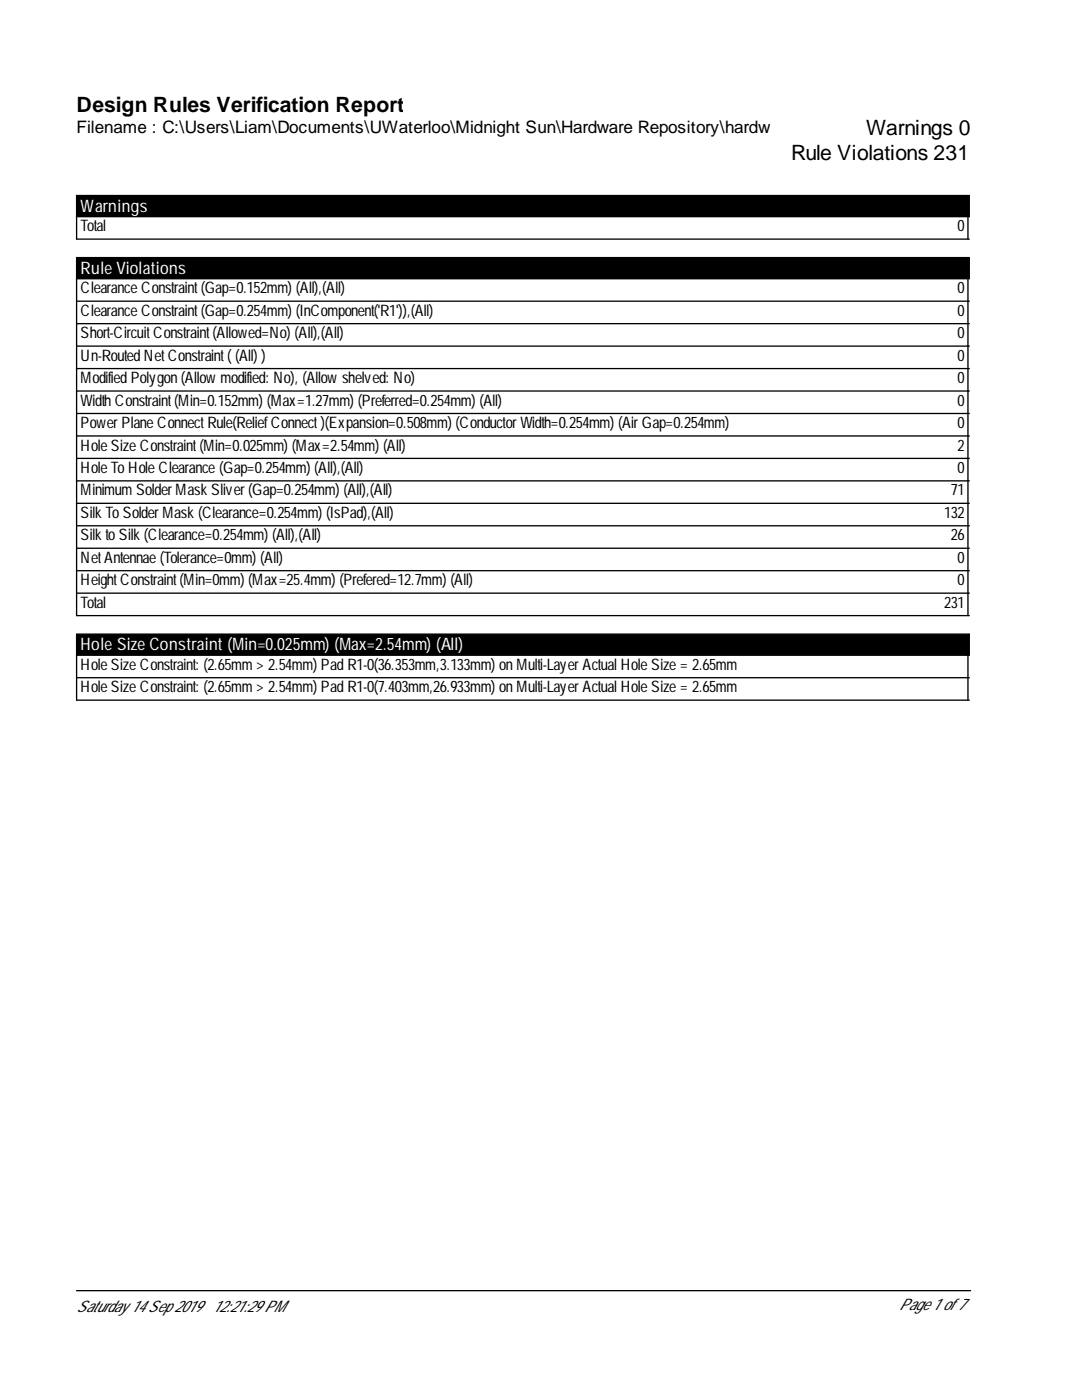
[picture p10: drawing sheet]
<svg xmlns="http://www.w3.org/2000/svg" width="216mm" height="279mm" viewBox="0 0 216 279" stroke-linecap="round" stroke-linejoin="round" font-family="sans-serif">
<defs><g id="words">
<g font-size="4.2">
<text x="15.3" y="22.3">Design Rules Verification Report</text>
<text x="172.9" y="27">Warnings 0</text>
<text x="157.8" y="32">Rule Violations 231</text>
</g>
<text font-size="3.4" x="15.3" y="26.6">Filename : C:\Users\Liam\Documents\UWaterloo\Midnight Sun\Hardware Repository\hardw</text>
<g font-size="3.4" fill="#fff">
<text x="16.1" y="42.2">Warnings</text>
<text x="16.1" y="54.6">Rule Violations</text>
<text x="16.1" y="129.7">Hole Size Constraint (Min=0.025mm) (Max=2.54mm) (All)</text>
</g>
<g font-size="3.2">
<text x="16.1" y="46.2">Total</text>
<text x="191" y="46.2">0</text>
<text x="16.1" y="58.5">Clearance Constraint (Gap=0.152mm) (All),(All)</text>
<text x="191" y="58.5">0</text>
<text x="16.1" y="63">Clearance Constraint (Gap=0.254mm) (InComponent('R1')),(All)</text>
<text x="191" y="63">0</text>
<text x="16.1" y="67.5">Short-Circuit Constraint (Allowed=No) (All),(All)</text>
<text x="16.1" y="72">Un-Routed Net Constraint ( (All) )</text>
<text x="191" y="67.5">0</text>
<text x="191" y="72">0</text>
<text x="16.1" y="76.5">Modified Polygon (Allow modified: No), (Allow shelved: No)</text>
<text x="191" y="76.5">0</text>
<text x="16.1" y="81">Width Constraint (Min=0.152mm) (Max=1.27mm) (Preferred=0.254mm) (All)</text>
<text x="191" y="81">0</text>
<text x="16.1" y="85.4">Power Plane Connect Rule(ReliefConnect )(Expansion=0.508mm) (Conductor Width=0.254mm) (Air Gap=0.254mm)</text>
<text x="16.1" y="89.9">Hole Size Constraint (Min=0.025mm) (Max=2.54mm) (All)</text>
<text x="191" y="85.4">0</text>
<text x="191" y="89.9">2</text>
<text x="16.1" y="94.4">Hole To Hole Clearance (Gap=0.254mm) (All),(All)</text>
<text x="191" y="94.4">0</text>
<text x="16.1" y="98.9">Minimum Solder Mask Sliver (Gap=0.254mm) (All),(All)</text>
<text x="189.7" y="98.9">71</text>
<text x="16.1" y="103.4">Silk To Solder Mask (Clearance=0.254mm) (IsPad),(All)</text>
<text x="16.1" y="107.8">Silk to Silk (Clearance=0.254mm) (All),(All)</text>
<text x="188.4" y="103.4">132</text>
<text x="189.7" y="107.8">26</text>
<text x="16.1" y="112.3">Net Antennae (Tolerance=0mm) (All)</text>
<text x="191" y="112.3">0</text>
<text x="16.1" y="116.8">Height Constraint (Min=0mm) (Max=25.4mm) (Prefered=12.7mm) (All)</text>
<text x="191" y="116.8">0</text>
<text x="16.1" y="121.3">Total</text>
<text x="188.4" y="121.3">231</text>
<text x="16.1" y="133.7">Hole Size Constraint: (2.65mm &gt; 2.54mm) Pad R1-0(36.353mm,3.133mm) on Multi-Layer Actual Hole Size = 2.65mm</text>
<text x="16.1" y="138.2">Hole Size Constraint: (2.65mm &gt; 2.54mm) Pad R1-0(7.403mm,26.933mm) on Multi-Layer Actual Hole Size = 2.65mm</text>
<text x="15.3" y="261.8">Saturday 14 Sep 2019</text>
<text x="42.4" y="261.8">12:21:29 PM</text>
<text x="179.4" y="261.5">Page 1 of 7</text>
</g>
</g></defs>
<path d="M15.3 39h178.1v4.2h-178.1zM15.3 51.4h178.1v4.2h-178.1zM15.3 126.5h178.1v4.3h-178.1z" fill="#000" stroke="#000" stroke-width=".26"/>
<g fill="none" stroke="#000" stroke-width=".26">
<path d="M15.3 43.2v4.5h178.1M15.3 55.6v67.3h178.1M193.1 43.2v4.5M193.1 55.6v67.3M15.3 60.1h178.1M15.3 64.6h178.1M15.3 69.1h178.1M15.3 73.6h178.1M15.3 78h178.1M15.3 82.5h178.1M15.3 87h178.1M15.3 91.5h178.1"/>
<path d="M15.3 96h178.1M15.3 100.4h178.1M15.3 104.9h178.1M15.3 109.4h178.1M15.3 113.9h178.1M15.3 118.4h178.1M15.3 130.8v8.9h178.1M15.3 135.3h178.1M193.1 130.8v8.9M15.3 257.6h178.4"/>
</g>
<use href="#words"/>
</svg>
